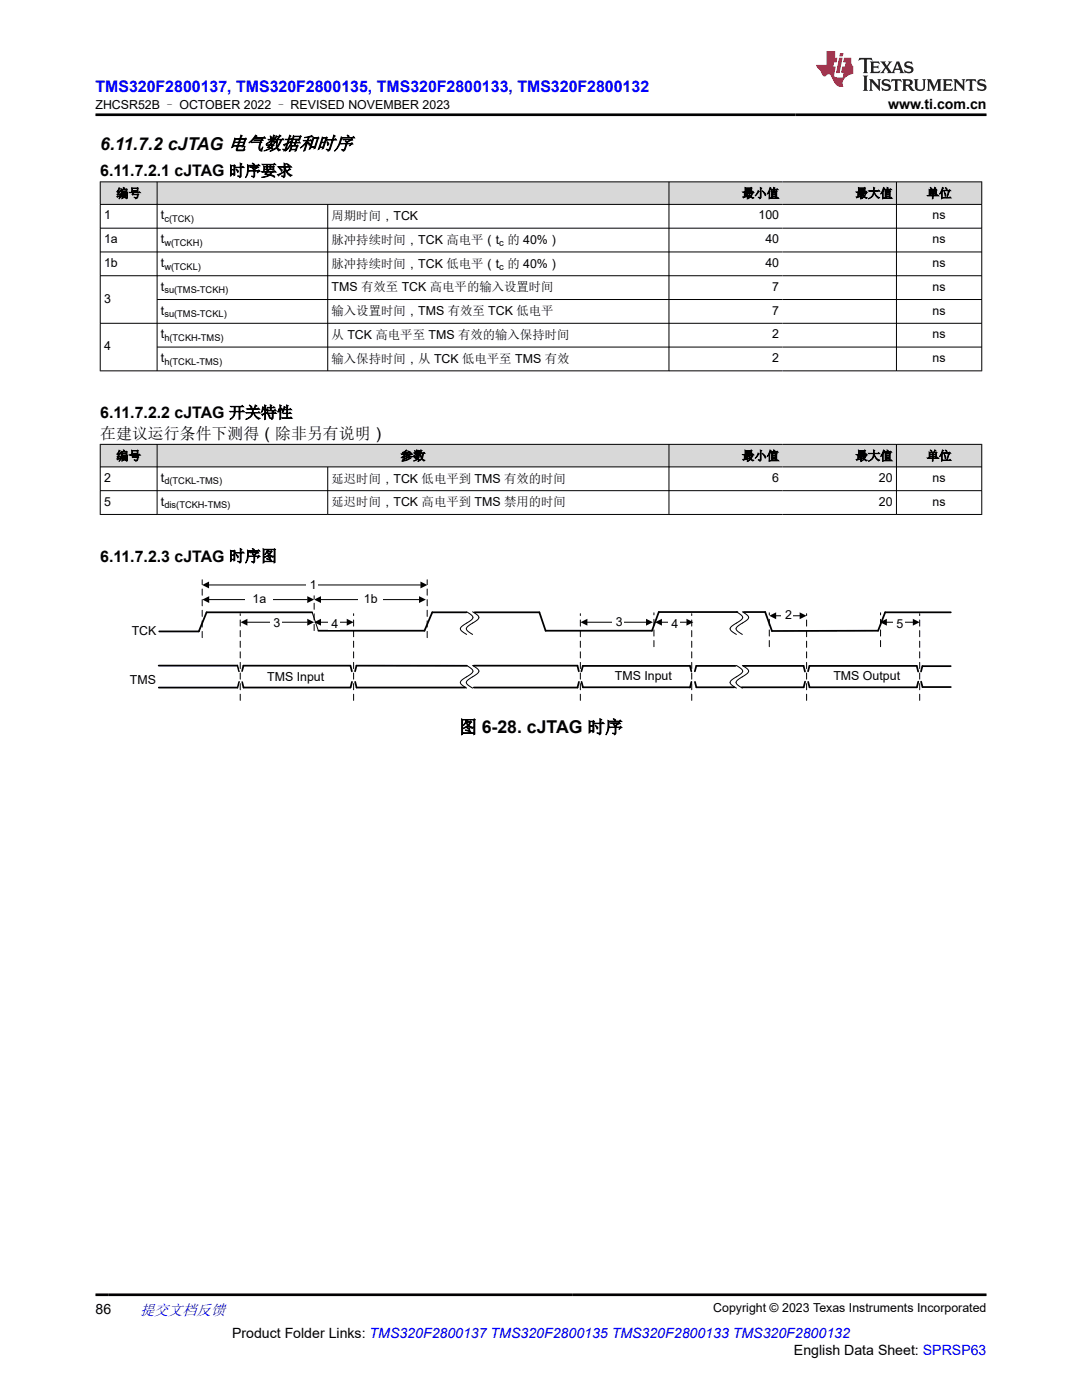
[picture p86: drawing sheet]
<svg xmlns="http://www.w3.org/2000/svg" width="216mm" height="279mm" viewBox="0 0 216 279" stroke-linecap="round" stroke-linejoin="round" font-family="sans-serif">
<defs><g id="words">
<g font-size="3.5">
<text x="20" y="29.8">6.11.7.2 cJTAG 电气数据和时序</text>
<text x="91.6" y="146.3">图 6-28. cJTAG 时序</text>
</g>
<text font-size="3.2" fill="#00f" x="19" y="18.3">TMS320F2800137, TMS320F2800135, TMS320F2800133, TMS320F2800132</text>
<g font-size="3.2">
<text x="20" y="35.2">6.11.7.2.1 cJTAG 时序要求</text>
<text x="20" y="83.4">6.11.7.2.2 cJTAG 开关特性</text>
<text x="20" y="87.5">在建议运行条件下测得（除非另有说明）</text>
<text x="20" y="112.1">6.11.7.2.3 cJTAG 时序图</text>
</g>
<text font-size="3" fill="#00f" x="27.9" y="262.4">提交文档反馈</text>
<g font-size="2.8">
<text x="177.2" y="21.7">www.ti.com.cn</text>
<text x="19" y="262.1">86</text>
<text x="46.3" y="266.9">Product Folder Links: TMS320F2800137 TMS320F2800135 TMS320F2800133 TMS320F2800132</text>
<text x="158.4" y="270.3">English Data Sheet: SPRSP63</text>
</g>
<g font-size="2.5">
<text x="19" y="21.8">ZHCSR52B – OCTOBER 2022 – REVISED NOVEMBER 2023</text>
<text x="23.2" y="39.4">编号</text>
<text x="148.1" y="39.4">最小值</text>
<text x="170.7" y="39.4">最大值</text>
<text x="184.9" y="39.4">单位</text>
<text x="20.8" y="43.8">1</text>
<text x="32.1" y="43.8">t</text>
<text x="66.2" y="43.9">周期时间，TCK</text>
<text x="151.4" y="43.8">100</text>
<text x="186.1" y="43.8">ns</text>
<text x="20.8" y="48.5">1a</text>
<text x="20.8" y="53.3">1b</text>
<text x="32.1" y="48.5">t</text>
<text x="32.1" y="53.3">t</text>
<text x="66.2" y="48.7">脉冲持续时间，TCK 高电平（t 的 40%）</text>
<text x="66.2" y="53.4">脉冲持续时间，TCK 低电平（t 的 40%）</text>
<text x="152.7" y="48.5">40</text>
<text x="152.7" y="53.3">40</text>
<text x="186.1" y="48.5">ns</text>
<text x="186.1" y="53.3">ns</text>
<text x="32.1" y="58">t</text>
<text x="66.2" y="58.2">TMS 有效至 TCK 高电平的输入设置时间</text>
<text x="154.1" y="58">7</text>
<text x="186.1" y="58">ns</text>
<text x="20.8" y="60.4">3</text>
<text x="32.1" y="62.8">t</text>
<text x="66.2" y="62.9">输入设置时间，TMS 有效至 TCK 低电平</text>
<text x="154.1" y="62.8">7</text>
<text x="186.1" y="62.8">ns</text>
<text x="20.8" y="69.9">4</text>
<text x="32.1" y="67.5">t</text>
<text x="66.2" y="67.7">从 TCK 高电平至 TMS 有效的输入保持时间</text>
<text x="154.1" y="67.5">2</text>
<text x="186.1" y="67.5">ns</text>
<text x="32.1" y="72.3">t</text>
<text x="66.2" y="72.4">输入保持时间，从 TCK 低电平至 TMS 有效</text>
<text x="154.1" y="72.3">2</text>
<text x="186.1" y="72.3">ns</text>
<text x="23.2" y="91.8">编号</text>
<text x="79.9" y="91.8">参数</text>
<text x="148.1" y="91.8">最小值</text>
<text x="170.7" y="91.8">最大值</text>
<text x="184.9" y="91.8">单位</text>
<text x="20.8" y="96.2">2</text>
<text x="20.8" y="100.9">5</text>
<text x="32.1" y="96.2">t</text>
<text x="32.1" y="100.9">t</text>
<text x="66.2" y="96.3">延迟时间，TCK 低电平到 TMS 有效的时间</text>
<text x="66.2" y="101.1">延迟时间，TCK 高电平到 TMS 禁用的时间</text>
<text x="154.1" y="96.2">6</text>
<text x="175.4" y="96.2">20</text>
<text x="175.4" y="100.9">20</text>
<text x="186.1" y="96.2">ns</text>
<text x="186.1" y="100.9">ns</text>
<text x="61.8" y="117.6">1</text>
<text x="50.4" y="120.4">1a</text>
<text x="54.6" y="125.2">3</text>
<text x="66.2" y="125.2">4</text>
<text x="72.6" y="120.4">1b</text>
<text x="122.9" y="124.9">3</text>
<text x="134" y="125.2">4</text>
<text x="156.7" y="123.6">2</text>
<text x="178.9" y="125.2">5</text>
<text x="26.3" y="126.7">TCK</text>
<text x="25.9" y="136.4">TMS</text>
<text x="53.3" y="136">TMS Input</text>
<text x="122.7" y="135.8">TMS Input</text>
<text x="166.3" y="135.8">TMS Output</text>
<text x="142.3" y="261.8">Copyright © 2023 Texas Instruments Incorporated</text>
</g>
<g font-size="1.9">
<text x="32.8" y="44.3">c(TCK)</text>
<text x="32.8" y="49">w(TCKH)</text>
<text x="32.8" y="53.8">w(TCKL)</text>
<text x="99.6" y="49.2">c</text>
<text x="99.6" y="53.9">c</text>
<text x="32.8" y="58.5">su(TMS-TCKH)</text>
<text x="32.8" y="63.3">su(TMS-TCKL)</text>
<text x="32.8" y="68">h(TCKH-TMS)</text>
<text x="32.8" y="72.8">h(TCKL-TMS)</text>
<text x="32.8" y="96.7">d(TCKL-TMS)</text>
<text x="32.8" y="101.4">dis(TCKH-TMS)</text>
</g>
</g></defs>
<g fill="#d8d8d8">
<path d="M20 36.3h175.9v4.5h-175.9z" fill-rule="evenodd"/>
<path d="M20.1 36.4h11.2v4.3h-11.2z" fill-rule="evenodd"/>
<path d="M31.4 36.4h102v4.3h-102z" fill-rule="evenodd"/>
<path d="M133.5 36.4h22.7v4.3h-22.7z" fill-rule="evenodd"/>
<path d="M156.2 36.4h22.6v4.3h-22.6z" fill-rule="evenodd"/>
<path d="M178.9 36.4h16.9v4.3h-16.9z" fill-rule="evenodd"/>
</g>
<g fill="none" stroke="#000" stroke-width=".2">
<path d="M19.9 36.3h176.1M20 36.2v37.9M31.3 36.2v37.9M133.5 36.2v37.9M178.9 36.2v37.9M195.9 36.2v37.9M19.9 40.8h176.1M19.9 45.5h176.1M19.9 50.3h176.1M19.9 55h176.1M31.3 59.8h164.7M65.4 40.8v33.3"/>
<path d="M19.9 64.5h176.1M31.3 69.3h164.7M196 74h-176.1"/>
</g>
<g fill="#d8d8d8">
<path d="M20 88.7h175.9v4.5h-175.9z" fill-rule="evenodd"/>
<path d="M20.1 88.7h11.2v4.4h-11.2z" fill-rule="evenodd"/>
<path d="M31.4 88.7h102v4.4h-102z" fill-rule="evenodd"/>
<path d="M133.5 88.7h22.7v4.4h-22.7z" fill-rule="evenodd"/>
<path d="M156.2 88.7h22.6v4.4h-22.6z" fill-rule="evenodd"/>
<path d="M178.9 88.7h16.9v4.4h-16.9z" fill-rule="evenodd"/>
</g>
<path d="M19.9 88.7h176.1M19.9 93.2h176.1M19.9 97.9h176.1M20 88.6v14.1M31.3 88.6v14.1M65.4 93.2v9.5M133.5 88.6v14.1M178.9 88.6v14.1M195.9 88.6v14.1M19.9 102.7h176.1M62.3 122.2l1.2 3.7" fill="none" stroke="#000" stroke-width=".2"/>
<path d="M31.7 137.2h15.7M62.3 122.2h-21.1l-1.5 3.8h-7.9M93 122.2h-6.7l-1.6 3.7h-21.2M147.2 122.1h-15.7l-1.4 3.8h-21.2l-1.3-3.7M152.7 122.1l1.3 3.8h21.2l1.4-3.7h13.1" fill="none" stroke="#000" stroke-width=".35"/>
<path d="M118.4 133h18.8v4.1h-18.8z" fill-rule="evenodd" fill="#fff"/>
<path d="M116.3 137.2h21.4" fill="none" stroke="#000" stroke-width=".35"/>
<path d="M41.6 116.7h42.3M41.6 119.7h19.7M49.2 124.2h12.1M117.1 124.2h11.8M132 124.2h5M154.7 122.9h4.9M176.8 124.2h5.3" fill="none" stroke="#000" stroke-width=".2"/>
<g fill="#000">
<path d="M40.3 116.7l1.4-.6v1.3zM61.3 119l1.4 .7-1.4 .6zM83.9 116.1l1.4 .6-1.4 .7zM40.4 119.7l1.3-.7v1.3zM48 124.2l1.4-.7v1.4zM61.3 123.5l1.4 .7-1.4 .7zM115.8 124.2l1.4-.7v1.4zM128.9 123.5l1.4 .7-1.4 .7zM130.7 124.2l1.4-.7v1.4zM137 123.5l1.3 .7-1.3 .7zM153.5 122.9l1.4-.7v1.4zM159.6 122.2l1.3 .7-1.3 .7z"/>
<path d="M175.6 124.2l1.4-.7v1.4zM182.1 123.5l1.4 .7-1.4 .7z"/>
</g>
<path d="M40.3 127.3v-11.6" fill="none" stroke="#000" stroke-width=".2" stroke-dasharray="1.2 .9"/>
<path d="M49 118.5h5.5v2.3h-5.5z" fill-rule="evenodd" fill="#fff"/>
<path d="M63.9 119.7h19.7" fill="none" stroke="#000" stroke-width=".2"/>
<path d="M83.6 119l1.4 .7-1.4 .6zM62.7 119.7l1.3-.7v1.3z" fill="#000"/>
<g fill="#fff">
<path d="M61.1 115.7h2.2v2.3h-2.2z" fill-rule="evenodd"/>
<path d="M71.5 118.5h4.9v2.3h-4.9z" fill-rule="evenodd"/>
<path d="M53.9 123.3h2.2v2.3h-2.2z" fill-rule="evenodd"/>
</g>
<path d="M70.9 136.1l.2 1.1h21.7M115.5 136.1l-.3 1.1M116 136.1l.3 1.1M138 136.1l-.3 1.1M138.7 136.1l.3 1.1M139 137.2h7.5M160.6 136l-.2 1.2" fill="none" stroke="#000" stroke-width=".35"/>
<path d="M162.7 133h18.9v4.1h-18.9z" fill-rule="evenodd" fill="#fff"/>
<path d="M47.7 136.1l-.3 1.1M48.3 136.1l.3 1.1h21.3M70.2 136.1l-.2 1.1M94.5 137.2h20.7M183.2 136l-.3 1.2h-21.4l-.2-1.1M183.8 136l.3 1.1h5.6" fill="none" stroke="#000" stroke-width=".35"/>
<g fill="#fff">
<path d="M133.3 123.4h2.2v2.2h-2.2z" fill-rule="evenodd"/>
<path d="M122.1 123h2.3v2.3h-2.3z" fill-rule="evenodd"/>
</g>
<path d="M183.5 139.8v-17.3" fill="none" stroke="#000" stroke-width=".2" stroke-dasharray="1.2 .9"/>
<g fill="#fff">
<path d="M178.2 123.4h2.2v2.2h-2.2z" fill-rule="evenodd"/>
<path d="M155.9 121.7h2.3v2.3h-2.3z" fill-rule="evenodd"/>
</g>
<path d="M47.7 132.7l.3 1.1M48 136.3l-.3 1.1" fill="none" stroke="#fff" stroke-width=".35"/>
<path d="M31.7 132.8h15.7l.3 1.2M69.9 132.8h-21.3l-.3 1.1M69.9 132.8l.3 1.2M93.1 132.9l-22-.1-.3 1.2M94.5 132.8h20.7l.3 1.2M137.6 132.9h-21.3l-.3 1.1M137.7 132.8l.2 1.2M146.8 132.9h-7.9l-.3 1.1M160.3 132.9l.3 1.1M161.2 134l.3-1.1h21.4l.3 1.1M189.7 132.9h-5.6l-.3 1.1" fill="none" stroke="#000" stroke-width=".35"/>
<path d="M63.9 124.2h5.3" fill="none" stroke="#000" stroke-width=".2"/>
<path d="M62.7 124.2l1.3-.7v1.4zM69.2 123.5l1.4 .7-1.4 .7z" fill="#000"/>
<path d="M65.5 123.4h2.2v2.2h-2.2z" fill-rule="evenodd" fill="#fff"/>
<path d="M47.9 139.8v-17.3M62.7 125.8v-6.9M70.6 139.8v-17.3M85.2 127.3v-11.6M115.8 139.8v-17.3M130.5 129.1v-6.8M138 139.8v-17.3M153.5 129.1v-6.8M160.9 139.8v-17.3M175.7 129.1v-6.8" fill="none" stroke="#000" stroke-width=".2" stroke-dasharray="1.2 .9"/>
<path d="M94.7 122.2h12.9M148 137.2h12.4M148.3 132.9h12M148.4 122.1h4.3" fill="none" stroke="#000" stroke-width=".35"/>
<path d="M93.1 132.8l.3 .2a1.28 1.28 0 0 1 1 1l-.5 .6-1.1 .7a1.28 1.28 0 0 0-.9 1l.3 .4 .9 .6M93.1 122.1l.3 .2a1.28 1.28 0 0 1 1 1l-.5 .5-1.1 .8a1.28 1.28 0 0 0-.9 1l.3 .4 .9 .6M94.3 132.8l.3 .2a1.28 1.28 0 0 1 .9 1l-.4 .6-1.1 .7a1.28 1.28 0 0 0-.9 1l.3 .4 .9 .6M94.3 122.1l.3 .2a1.28 1.28 0 0 1 .9 1l-.4 .5-1.1 .8a1.28 1.28 0 0 0-.9 1l.3 .4 .9 .6M146.9 132.8l.4 .2a1.28 1.28 0 0 1 .9 1l-.5 .6-1.1 .7a1.29 1.29 0 0 0-.9 1l.3 .4 .9 .6M146.9 122.1l.4 .2a1.28 1.28 0 0 1 .9 1l-.5 .5-1.1 .8a1.29 1.29 0 0 0-.9 1l.3 .4 .9 .6M148.1 132.8l.4 .2a1.28 1.28 0 0 1 .9 1l-.5 .6-1.1 .7a1.29 1.29 0 0 0-.9 1l.3 .4 .9 .6M148.1 122.1l.4 .2a1.28 1.28 0 0 1 .9 1l-.5 .5-1.1 .8a1.28 1.28 0 0 0-.9 1l.3 .4 .9 .6" fill="none" stroke="#000" stroke-width=".2"/>
<path d="M171.5 11.6l-.2 .5 .5-.2h.6v.1v2.2l-.2 .4h1l-.2-.4v-2.2v-.1h.5l.5 .2-.1-.5zM173.6 12.3l.2 .4v1.5l-.2 .4h1.9l.1-.6a1.08 1.08 0 0 1-1.3 .2v-.7h.6l.4 .2v-.7l-.4 .2h-.6v-.5l.2-.2a1 1 0 0 1 1 .3l-.1-.5zM175.7 12.3l.9 1.1-1 1.2h.9l-.2-.2 .5-.8 .4 .8-.2 .2h1.6l-.2-.2 .2-.5h.9l.1 .5-.1 .2h.9l-.2-.3-.8-2h-.5l-.9 2.2-.9-1.1 .9-1.1h-.8l.2 .2-.4 .6-.4-.6 .2-.2zM179 12.7l.4 1h-.7zM180.7 12.4a.65 .65 0 0 0-.2 .7 .65 .65 0 0 0 .6 .5l.6 .1 .1 .3a.79 .79 0 0 1-.7 .4 .79 .79 0 0 1-.7-.5l.1 .7 .2-.1a.93 .93 0 0 0 1.1 .1 .93 .93 0 0 0 .4-1 1.46 1.46 0 0 0-1.2-.6l-.1-.3a1.09 1.09 0 0 1 1.2 .2l-.2-.6-.1 .1-.5-.2zM172.2 15.1l.2 .4v2.2l-.2 .4h1l-.2-.4v-2.2l.2-.4zM173.4 15.8l.2 .4v1.5l-.2 .4h.8l-.3-.4 .1-1.3 1.6 1.8v-2l.2-.4h-.7l.1 .2 .1 1.1-1.2-1.3zM176.2 15.9a.65 .65 0 0 0-.2 .8 .65 .65 0 0 0 .6 .4l.6 .2 .1 .2a.79 .79 0 0 1-.7 .4 .79 .79 0 0 1-.7-.5l.1 .7 .2-.1a.93 .93 0 0 0 1.1 .1 .93 .93 0 0 0 .4-.9 1.46 1.46 0 0 0-1.2-.6l-.1-.4a1.09 1.09 0 0 1 1.2 .2l-.1-.6-.2 .1-.5-.1zM177.9 15.8l-.1 .6a.63 .63 0 0 1 .8-.3v1.6l-.3 .4h1l-.2-.4v-1.6a.66 .66 0 0 1 .8 .3l-.1-.6zM180 15.8l.2 .4v1.5l-.2 .4h1l-.2-.2-.1-.7h.5l.1 .2a.79 .79 0 0 0 1.2 .6l-1-.9a.61 .61 0 0 0 .6-.6 .61 .61 0 0 0-.5-.7zM180.8 16.1h.1a.47 .47 0 0 1 .5 .1 .47 .47 0 0 1 .1 .5l-.1 .1-.7 .1zM182.3 15.8l.2 .2a2.27 2.27 0 0 0 .4 2 1.04 1.04 0 0 0 1.7-.7v-1.3l.2-.2h-.8l.2 .4v1.1a.6 .6 0 0 1-.6 .6 .6 .6 0 0 1-.6-.6v-1.1l.3-.4zM184.9 15.8l.2 .4v1.5l-.2 .4h.8l-.3-.4v-1.4l.9 1.9 .9-1.9v1.4l-.3 .4h1l-.2-.4v-1.5l.2-.4h-.8l-.7 1.5-.6-1.5zM188.1 15.8l.2 .4v1.5l-.2 .4h1.9l.1-.6a1.09 1.09 0 0 1-1.3 .2v-.7h.6l.4 .2v-.6l-.4 .2h-.6v-.6l.2-.1a1.01 1.01 0 0 1 1 .3l-.1-.6zM190.2 15.8l.3 .4v1.5l-.3 .4h.8l-.2-.4v-1.3l1.6 1.8v-2l.2-.4h-.7l.2 .2v1.1l-1.2-1.3zM192.8 15.8l-.1 .6a.63 .63 0 0 1 .8-.3v1.6l-.3 .4h1l-.2-.4v-1.6a.66 .66 0 0 1 .8 .3l-.1-.6zM195.2 15.9a.65 .65 0 0 0-.2 .8 .65 .65 0 0 0 .6 .4l.6 .2 .2 .2a.79 .79 0 0 1-.7 .4 .79 .79 0 0 1-.7-.5l.1 .7 .2-.1a.93 .93 0 0 0 1 .1 .93 .93 0 0 0 .5-.9 1.46 1.46 0 0 0-1.3-.6v-.4a1.09 1.09 0 0 1 1.2 .2l-.2-.6-.2 .1-.5-.1z" fill="#231f20"/>
<path d="M164.9 10.2v2.8h-2l.1 .3 .8 1a.95 .95 0 0 0 1 .9 .59 .59 0 0 1 .5-.4 .59 .59 0 0 1 .5 .4l.4 .7a1.59 1.59 0 0 0 2.1 1.4 1.61 1.61 0 0 1 1-2.3l1-.3-.1-1.5a1.59 1.59 0 0 1-.3-1.7h-1.5l-.2 .9h.6l-.2 .9h-.5l-.2 1v.2l.4 .1-.1 .9h-.7a.73 .73 0 0 1-1-.7l.3-1.5h-.5l.1-.9h.5l.2-.9h-.5v-1.3zM167.4 11.5l-.6 3.1h.7l.6-3.1zM167.6 10.6l-.1 .6h.7l.1-.6z" fill="#ed1c24"/>
<path d="M19 22.9h177.8M19 258.4h177.8" fill="none" stroke="#000" stroke-width=".53"/>
<use href="#words"/>
</svg>
